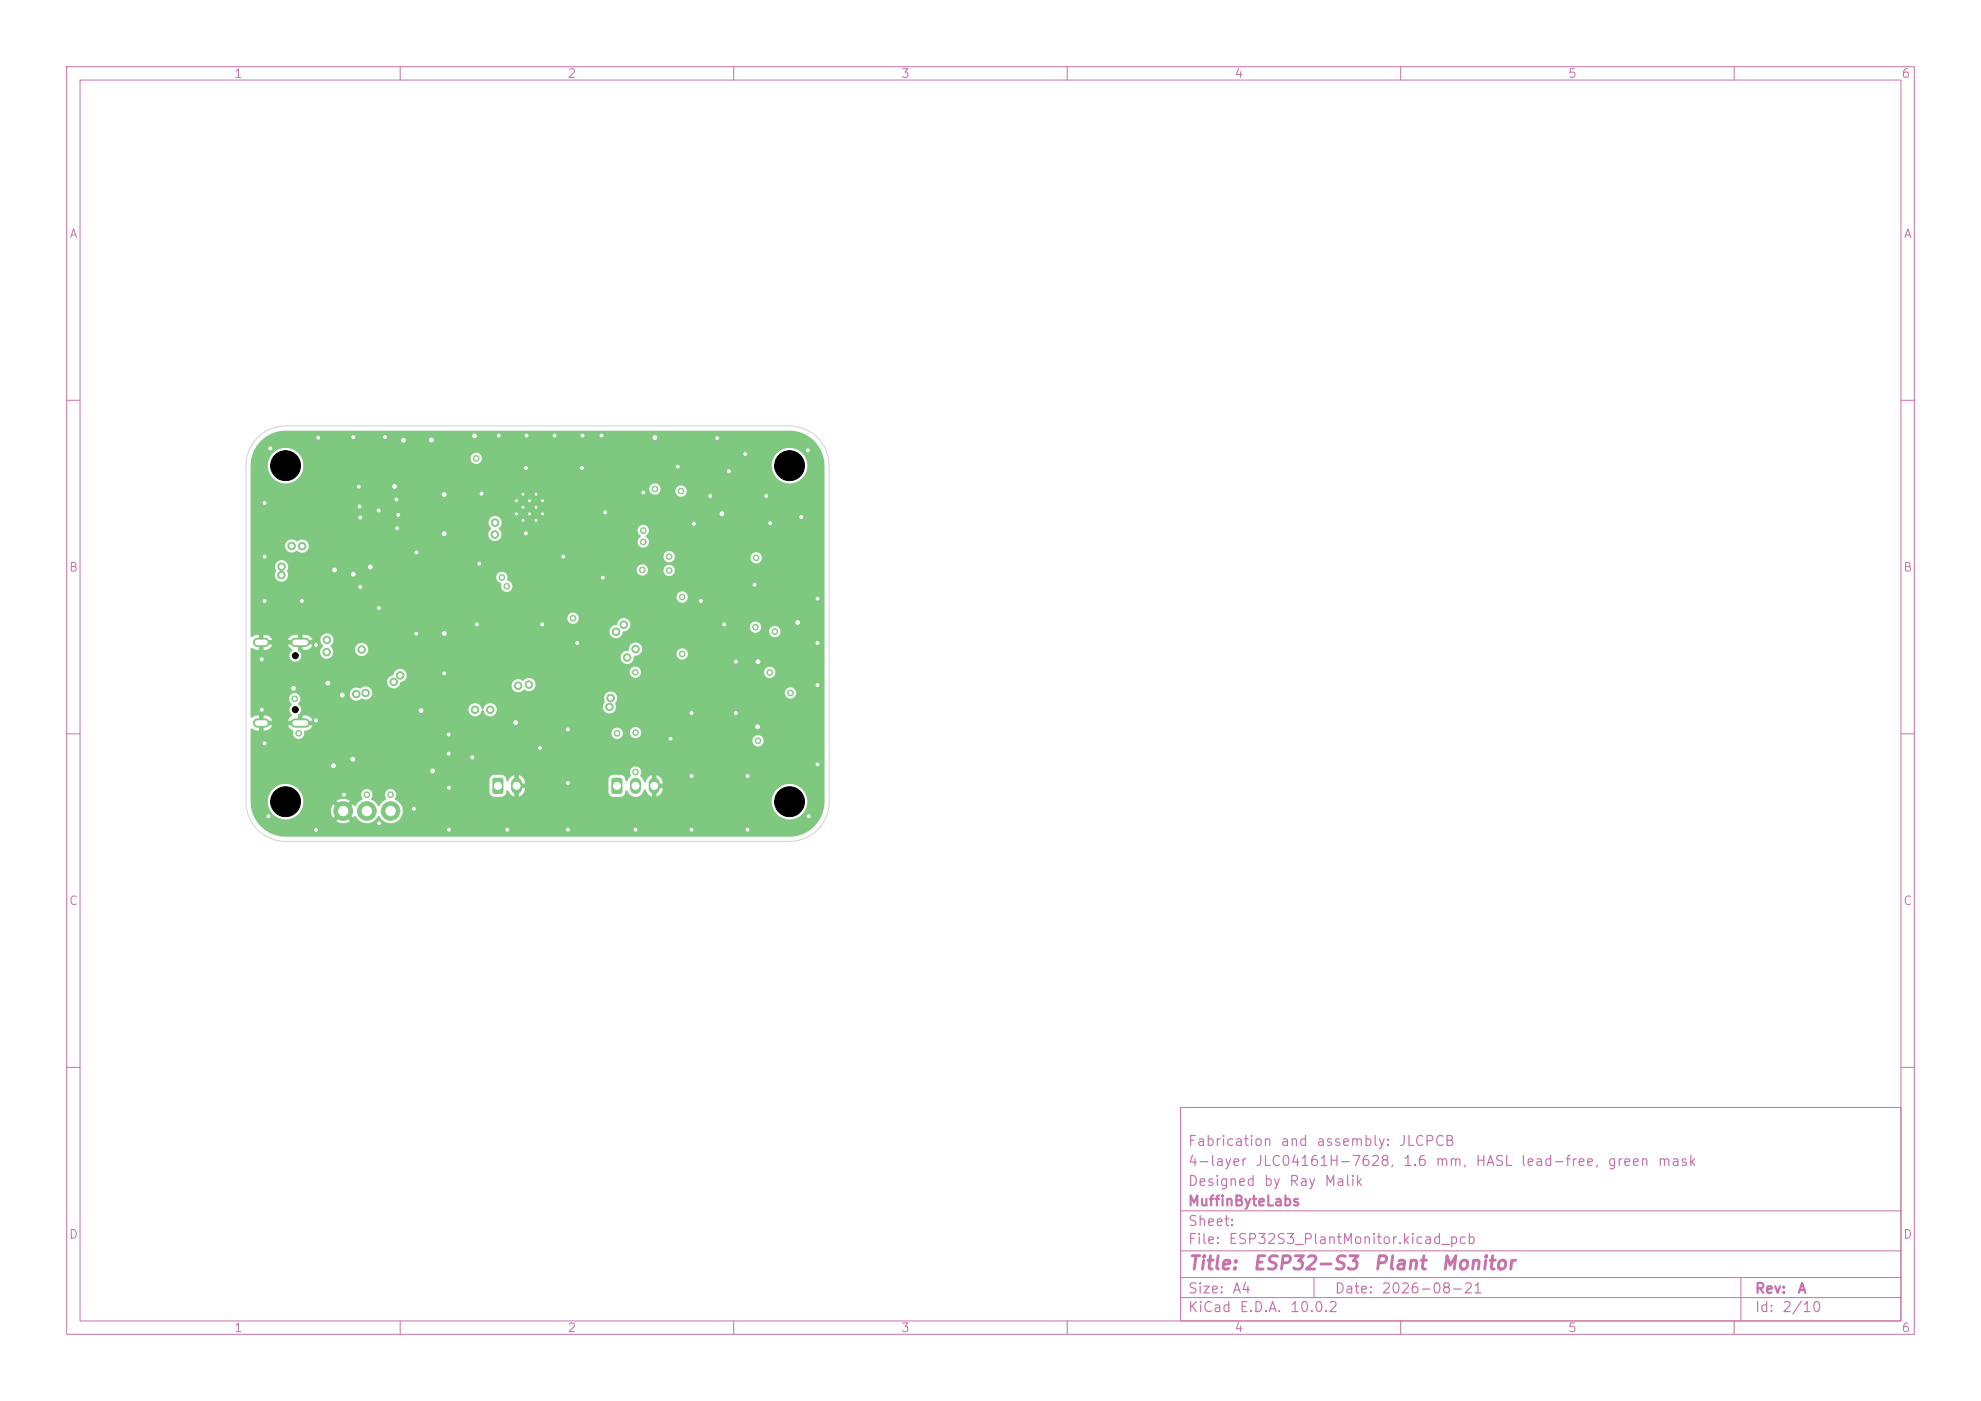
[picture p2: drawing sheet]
<svg xmlns="http://www.w3.org/2000/svg" width="297mm" height="210mm" viewBox="0 0 297 210" stroke-linecap="round" stroke-linejoin="round" font-family="sans-serif">
<defs><g id="words">
<g font-size="2" fill="#c872ab">
<text x="178" y="190.8">Title:</text>
<text x="187.7" y="190.8">ESP32-S3</text>
<text x="205.8" y="190.8">Plant</text>
<text x="215.9" y="190.8">Monitor</text>
</g>
<g font-size="1.5" fill="#c872ab">
<text x="178" y="172.2">Fabrication</text>
<text x="191.9" y="172.2">and</text>
<text x="197.2" y="172.2">assembly:</text>
<text x="209.6" y="172.2">JLCPCB</text>
<text x="178" y="178.2">Designed</text>
<text x="178" y="175.2">4-layer</text>
<text x="188.1" y="175.2">JLC04161H-7628,</text>
<text x="189.4" y="178.2">by</text>
<text x="193.2" y="178.2">Ray</text>
<text x="198.5" y="178.2">Malik</text>
<text x="210.2" y="175.2">1.6</text>
<text x="215.1" y="175.2">mm,</text>
<text x="221.1" y="175.2">HASL</text>
<text x="227.9" y="175.2">lead-free,</text>
<text x="240.9" y="175.2">green</text>
<text x="248.4" y="175.2">mask</text>
<text x="178" y="184.2">Sheet:</text>
<text x="178" y="181.2">MuffinByteLabs</text>
<text x="178" y="186.9">File:</text>
<text x="184.1" y="186.9">ESP32S3_PlantMonitor.kicad_pcb</text>
<text x="178" y="197.1">KiCad</text>
<text x="178" y="194.3">Size:</text>
<text x="184.7" y="194.3">A4</text>
<text x="185.7" y="197.1">E.D.A.</text>
<text x="193.3" y="197.1">10.0.2</text>
<text x="200" y="194.3">Date:</text>
<text x="207" y="194.3">2026-08-21</text>
<text x="263" y="194.3">Rev:</text>
<text x="263" y="197.1">Id:</text>
<text x="267.1" y="197.1">2/10</text>
<text x="269.4" y="194.3">A</text>
</g>
<g font-size="1.3" fill="#c872ab">
<text x="35" y="12">1</text>
<text x="85" y="12">2</text>
<text x="135" y="12">3</text>
<text x="185" y="12">4</text>
<text x="235" y="12">5</text>
<text x="285" y="12">6</text>
<text x="10.3" y="36">A</text>
<text x="285.4" y="36">A</text>
<text x="10.3" y="86">B</text>
<text x="285.3" y="86">B</text>
<text x="10.3" y="136">C</text>
<text x="285.3" y="136">C</text>
<text x="10.3" y="186">D</text>
<text x="285.3" y="186">D</text>
<text x="35" y="200">1</text>
<text x="85" y="200">2</text>
<text x="135" y="200">3</text>
<text x="185" y="200">4</text>
<text x="235" y="200">5</text>
<text x="285" y="200">6</text>
</g>
</g></defs>
<g fill="none" stroke="#c872ab" stroke-width=".15">
<path d="M10 10h277v190h-277zM12 12h273v186h-273zM60 10v2M110 10v2M160 10v2M210 10v2M260 10v2M10 60h2M285 60h2M10 110h2M285 110h2M10 160h2"/>
<path d="M177 166h108v32h-108zM285 160h2M60 198v2M110 198v2M160 198v2M177 194.5h108M177 191.5h108M177 187.5h108M177 181.5h108M197 191.5v3M210 198v2M260 198v2"/>
<path d="M261 191.5v6.5"/>
</g>
<g fill="#7fc87f" stroke="#7fc87f" stroke-width=".15">
<circle cx="55" cy="121.6" r="1.4"/>
<circle cx="77.4" cy="75.1" r=".42"/>
<circle cx="77.4" cy="77" r=".42"/>
<circle cx="78.4" cy="74.1" r=".42"/>
<circle cx="78.4" cy="76" r=".42"/>
<circle cx="78.4" cy="78" r=".42"/>
<circle cx="79.4" cy="75.1" r=".42"/>
<circle cx="79.4" cy="77" r=".42"/>
<circle cx="80.4" cy="74.1" r=".42"/>
<circle cx="80.4" cy="76" r=".42"/>
<circle cx="80.4" cy="78" r=".42"/>
<circle cx="81.3" cy="75.1" r=".42"/>
<circle cx="81.3" cy="77" r=".42"/>
</g>
<path d="M91.8 116.7l.2-.1h1l.3 .2v1.9l-.2 .3h-1.1l-.3-.2-.1-1.9z" fill="#7fc87f"/>
<path d="M95.3 117.4v.8M98.1 117.4v.8" fill="none" stroke="#7fc87f" stroke-width="1.7"/>
<g fill="#7fc87f" stroke="#7fc87f" stroke-width=".15">
<circle cx="58.6" cy="121.6" r="1.4"/>
<circle cx="51.5" cy="121.6" r="1.4"/>
</g>
<path d="M38.6 96.3h1.1M44.2 96.3h1.6M38.6 108.4h1.1M44.2 108.4h1.6" fill="none" stroke="#7fc87f" stroke-width="1.4"/>
<path d="M73.9 116.7l.3-.1h.9l.4 .2v1.9l-.2 .3h-1.1l-.4-.2v-1.9z" fill="#7fc87f"/>
<path d="M77.4 117.4v.8" fill="none" stroke="#7fc87f" stroke-width="1.7"/>
<g fill="#7fc87f" stroke="#7fc87f" stroke-width=".15">
<circle cx="42.2" cy="85" r=".56"/>
<circle cx="59" cy="102.2" r=".56"/>
<circle cx="60" cy="101.3" r=".56"/>
<circle cx="42.2" cy="86.2" r=".56"/>
<circle cx="45.3" cy="81.9" r=".56"/>
<circle cx="71.2" cy="106.4" r=".56"/>
<circle cx="73.5" cy="106.4" r=".56"/>
<circle cx="43.7" cy="81.8" r=".56"/>
<circle cx="121.2" cy="122.3" r=".42"/>
<circle cx="122.6" cy="114.6" r=".42"/>
<circle cx="60.5" cy="66" r=".56"/>
<circle cx="53" cy="86.1" r=".56"/>
<circle cx="67.3" cy="124.4" r=".42"/>
<circle cx="112.1" cy="124.4" r=".42"/>
<circle cx="47.4" cy="124.4" r=".42"/>
<circle cx="71.2" cy="65.3" r=".56"/>
<circle cx="53.9" cy="75.9" r=".42"/>
<circle cx="122.6" cy="102.7" r=".42"/>
<circle cx="40.5" cy="67.2" r=".42"/>
<circle cx="51.3" cy="104.2" r=".56"/>
<circle cx="59.7" cy="77.2" r=".42"/>
<circle cx="71.9" cy="84.5" r=".42"/>
<circle cx="57.7" cy="65.5" r=".42"/>
<circle cx="114.9" cy="74.4" r=".42"/>
<circle cx="66.6" cy="74.1" r=".56"/>
<circle cx="39.7" cy="83.4" r=".42"/>
<circle cx="87.2" cy="70.2" r=".42"/>
<circle cx="59.5" cy="79.2" r=".42"/>
<circle cx="64.9" cy="115.6" r=".56"/>
<circle cx="100.5" cy="110.7" r=".42"/>
<circle cx="85.1" cy="124.4" r=".42"/>
<circle cx="84.4" cy="83.4" r=".42"/>
<circle cx="85.1" cy="117.4" r=".42"/>
<circle cx="56.8" cy="76.5" r=".42"/>
<circle cx="45.3" cy="90.1" r=".42"/>
<circle cx="103.7" cy="124.4" r=".42"/>
<circle cx="56.8" cy="91.1" r=".42"/>
<circle cx="90.2" cy="65.3" r=".42"/>
<circle cx="39.7" cy="75.4" r=".42"/>
<circle cx="86.5" cy="96.4" r=".42"/>
<circle cx="44" cy="103.2" r=".56"/>
<circle cx="109.3" cy="70.6" r=".42"/>
<circle cx="106.5" cy="74.4" r=".42"/>
<circle cx="110.3" cy="106.9" r=".42"/>
<circle cx="53.8" cy="73" r=".42"/>
<circle cx="39.2" cy="98.8" r=".42"/>
<circle cx="107.5" cy="65.7" r=".42"/>
<circle cx="67.3" cy="113" r=".42"/>
<circle cx="120.1" cy="77.5" r=".42"/>
<circle cx="62.4" cy="82.8" r=".42"/>
<circle cx="108.2" cy="77" r=".56"/>
<circle cx="50.2" cy="85.4" r=".56"/>
<circle cx="50" cy="114.8" r=".56"/>
<circle cx="40.2" cy="122.3" r=".42"/>
<circle cx="90.4" cy="86.6" r=".42"/>
<circle cx="74.8" cy="65.3" r=".42"/>
<circle cx="56.8" cy="123.4" r=".42"/>
<circle cx="113.7" cy="99.2" r=".56"/>
<circle cx="78.8" cy="70.2" r=".42"/>
<circle cx="39.7" cy="111.4" r=".42"/>
<circle cx="55.5" cy="85" r=".56"/>
<circle cx="96.4" cy="73.8" r=".42"/>
<circle cx="119.6" cy="93.3" r=".56"/>
<circle cx="122.6" cy="96.4" r=".42"/>
<circle cx="122.6" cy="89.7" r=".42"/>
<circle cx="51.6" cy="119.1" r=".42"/>
<circle cx="113.6" cy="108.9" r=".56"/>
<circle cx="47.4" cy="96.7" r=".42"/>
<circle cx="95.3" cy="124.4" r=".42"/>
<circle cx="71.5" cy="93.6" r=".42"/>
<circle cx="110.3" cy="99.2" r=".42"/>
<circle cx="111.7" cy="68.1" r=".42"/>
<circle cx="47.7" cy="65.6" r=".42"/>
<circle cx="112.1" cy="116.3" r=".42"/>
<circle cx="53" cy="65.5" r=".42"/>
<circle cx="59.4" cy="74.9" r=".42"/>
<circle cx="87.3" cy="65.3" r=".42"/>
<circle cx="79" cy="65.3" r=".42"/>
<circle cx="39.2" cy="106.4" r=".42"/>
<circle cx="80.9" cy="112.1" r=".42"/>
<circle cx="83.1" cy="65.3" r=".42"/>
<circle cx="70.8" cy="113.5" r=".42"/>
<circle cx="103.7" cy="116.3" r=".42"/>
<circle cx="67.3" cy="110.1" r=".42"/>
<circle cx="66.6" cy="80" r=".56"/>
<circle cx="101.6" cy="69.9" r=".42"/>
<circle cx="52.9" cy="113.8" r=".56"/>
<circle cx="108.6" cy="93.6" r=".42"/>
<circle cx="77.3" cy="108.3" r=".56"/>
<circle cx="81.3" cy="93.6" r=".42"/>
<circle cx="103.7" cy="106.9" r=".42"/>
<circle cx="98.2" cy="65.6" r=".56"/>
<circle cx="78.8" cy="79.9" r=".42"/>
<circle cx="85.1" cy="109.3" r=".42"/>
<circle cx="59.2" cy="72.9" r=".56"/>
<circle cx="54" cy="77.6" r=".42"/>
<circle cx="66.6" cy="95" r=".56"/>
<circle cx="121.1" cy="67.5" r=".42"/>
<circle cx="39.7" cy="90.1" r=".42"/>
<circle cx="76" cy="124.4" r=".42"/>
<circle cx="104" cy="78.5" r=".42"/>
<circle cx="63.1" cy="106.5" r=".56"/>
<circle cx="64.7" cy="66" r=".56"/>
<circle cx="113.1" cy="87.6" r=".42"/>
<circle cx="115.5" cy="78.4" r=".42"/>
<circle cx="67.3" cy="118.1" r=".42"/>
<circle cx="62.4" cy="95" r=".42"/>
<circle cx="54" cy="88" r=".42"/>
<circle cx="49.1" cy="102.4" r=".56"/>
<circle cx="66.6" cy="100.9" r=".42"/>
<circle cx="72.2" cy="74" r=".42"/>
<circle cx="105.1" cy="90.1" r=".42"/>
<circle cx="90.7" cy="76.8" r=".42"/>
<circle cx="47.4" cy="108" r=".42"/>
<circle cx="62.1" cy="121.2" r=".42"/>
<circle cx="77.7" cy="102.8" r=".56"/>
<circle cx="91.4" cy="106" r=".56"/>
<circle cx="74.2" cy="80.1" r=".56"/>
<circle cx="91.5" cy="104.6" r=".56"/>
<circle cx="94" cy="98.6" r=".56"/>
<circle cx="74.2" cy="78.3" r=".56"/>
<circle cx="93.5" cy="93.6" r=".56"/>
<circle cx="95.3" cy="97.3" r=".56"/>
<circle cx="79.3" cy="102.6" r=".56"/>
<circle cx="92.4" cy="94.7" r=".56"/>
<circle cx="102.3" cy="98" r=".42"/>
<circle cx="96.3" cy="85.4" r=".42"/>
<circle cx="100.3" cy="85.5" r=".42"/>
<circle cx="102.3" cy="89.5" r=".42"/>
<circle cx="71.4" cy="68.7" r=".42"/>
<circle cx="113.4" cy="83.6" r=".42"/>
<circle cx="98.2" cy="73.3" r=".42"/>
<circle cx="102.1" cy="73.6" r=".42"/>
<circle cx="96.4" cy="79.5" r=".42"/>
<circle cx="116.2" cy="94.7" r=".42"/>
<circle cx="118.5" cy="103.9" r=".42"/>
<circle cx="115.4" cy="100.8" r=".42"/>
<circle cx="96.4" cy="81.2" r=".42"/>
<circle cx="113.7" cy="111" r=".42"/>
<circle cx="113.3" cy="94" r=".42"/>
<circle cx="54.2" cy="97.4" r=".56"/>
<circle cx="54.8" cy="103.9" r=".56"/>
<circle cx="49" cy="95.9" r=".56"/>
<circle cx="53.4" cy="104" r=".56"/>
<circle cx="49" cy="97.8" r=".56"/>
<circle cx="75.2" cy="86.6" r=".42"/>
<circle cx="55" cy="119.1" r=".42"/>
<circle cx="100.3" cy="83.4" r=".42"/>
<circle cx="92.5" cy="109.9" r=".42"/>
<circle cx="85.9" cy="92.7" r=".42"/>
<circle cx="95.3" cy="100.8" r=".42"/>
<circle cx="76" cy="87.9" r=".42"/>
<circle cx="58.6" cy="119.1" r=".42"/>
<circle cx="95.3" cy="115.7" r=".42"/>
<circle cx="95.3" cy="109.8" r=".42"/>
<circle cx="44.8" cy="109.9" r=".42"/>
<circle cx="44.2" cy="104.7" r=".42"/>
</g>
<path d="M39.1 66.1a5.3 5.3 0 0 1 3.8-1.5h75.5a5.3 5.3 0 0 1 5.2 5.3v50.3a5.2 5.2 0 0 1-5.2 5.2h-75.6a5.3 5.3 0 0 1-5.2-5.4h2.6v.3a2.66 2.66 0 0 0 2.1 2.5 2.66 2.66 0 0 0 2.9-1.4h4.4l.1 .6 .2 .6 .9-.8 .1 .2 .4 .2-.9 .9h.1a1.81 1.81 0 0 0 2 0l-.9-.9 .4-.2 .1-.2 .9 .8 .1-.3h.2a1.86 1.86 0 0 0 1.7 1.1 1.86 1.86 0 0 0 1.7-1.1h.2a1.83 1.83 0 0 0 2.9 .6 1.83 1.83 0 0 0-.3-2.9h56.2v.3a2.66 2.66 0 0 0 4.1 2.2 2.66 2.66 0 0 0 0-4.6 2.66 2.66 0 0 0-4.1 2.1h-56.2l-.3-.3a.86 .86 0 0 0 0-1.1 .86 .86 0 0 0-1.2-.1 .86 .86 0 0 0-.1 1.2v.1l-.5 .4-.5 .6-.3-.1a1.95 1.95 0 0 0-.9-.9v-.2a.85 .85 0 0 0-.1-1.1 .85 .85 0 0 0-1.2 0 .85 .85 0 0 0-.1 1.2v.1l-.5 .4-.5 .6h-.2l-.1-.2-.9 .8-.1-.3-.4-.2 .9-.8-.1-.1a1.81 1.81 0 0 0-2 .1l.9 .8-.4 .2-.1 .3-.9-.8-.3 .8h-4.4a2.66 2.66 0 0 0-1.7-3.8 2.66 2.66 0 0 0-3.3 2.4h-2.6v-3.1h35.8v2a.77 .77 0 0 0 .7 .5h1.2a1.25 1.25 0 0 0 .7-.9h.2l.4 .7 .5 .2v-1.2l.3 .1 .4-.1v1.2a1.25 1.25 0 0 0 .9-1.3h-.9l.2-.2-.2-.5h.9l-.1-.5h12.6v2a.77 .77 0 0 0 .7 .5h1.1a.83 .83 0 0 0 .8-.9h.1a1.7 1.7 0 0 0 1.3 .9 1.31 1.31 0 0 0 1.4-1l.1-.1a1.76 1.76 0 0 0 1 1.1v-1.2l.3 .1 .4-.1v1.2l.3-.1 .5-.5 .1-.7h-.8l.1-.2-.1-.5h.8a1.25 1.25 0 0 0-.9-1.2v1.2l-.2-.1-.5 .1v-1.2a1.91 1.91 0 0 0-1 1.1l-.2-.1-.1-.4-.4-.5a.89 .89 0 0 0-.2-1.2 .89 .89 0 0 0-1.2 .1l-.2 .4 .2 .8-.6 .7h-.2a.96 .96 0 0 0-.8-.9h-1.2l-.4 .2-.2 .5h-12.6l-.4-.5-.4-.2v1.2l-.3-.1-.4 .1v-1.2l-.5 .2-.4 .7h-.2a.96 .96 0 0 0-.8-.9h-1.2l-.4 .2-.2 .5h-35.8v-6h75.2a.85 .85 0 0 0 1.1 1 .85 .85 0 0 0 .4-1.4 .85 .85 0 0 0-1.4 .2l-.1 .2h-75.2v-1.6a.61 .61 0 0 1 .7 .2h.5v-.7h.7v.7h.6l.3-.3 .4-.5h-.8a.42 .42 0 0 0 0-.7h4a.42 .42 0 0 0 0 .7h-.8l.2 .4 .6 .5a.85 .85 0 0 0 .7 1.2 .85 .85 0 0 0 .9-1h46.1v.2a.84 .84 0 0 0 1 .8 .84 .84 0 0 0 .6-1.1h1.1v.2a.85 .85 0 0 0 1.3 .6 .85 .85 0 0 0 0-1.4 .85 .85 0 0 0-1.3 .6h-1.1v-.1a.85 .85 0 0 0-.9-.5 .85 .85 0 0 0-.7 .7h-46.1v-.2l.1-.1a1.1 1.1 0 0 0 1.2-.8h-.9a.42 .42 0 0 0 0-.7h.9l-.4-.5a1.38 1.38 0 0 0-1.1-.2v.7h-.7v-.8l.3-.4 .1-.3h25.1a1 1 0 0 0 1 .9 1 1 0 0 0 1-.9l.2-.1a1.23 1.23 0 0 0 1 1 .98 .98 0 0 0 1-1.3h16v.2a.99 .99 0 0 0 1.4 .6 .99 .99 0 0 0 .4-1.4v-.1a1.03 1.03 0 0 0-.2-1.6h25.7v.2a.85 .85 0 0 0 1.3 .6 .85 .85 0 0 0 0-1.4 .85 .85 0 0 0-1.3 .6l-25.9-.1a.99 .99 0 0 0-1 .3 .99 .99 0 0 0-.1 1.1l-.3 .6v.4h-16a1 1 0 0 0-1-.7 1 1 0 0 0-.9 .9l-.2 .1-.1-.2a.98 .98 0 0 0-1.1-.8 .98 .98 0 0 0-.9 1.1h-25.1l-.1-.5-.3-.5a.9 .9 0 0 0 .1-1.4h7.6l.1 .2a1.01 1.01 0 0 0 1.7 .4 1 1 0 0 0 1.4-.2 1 1 0 0 0-.2-1.4 1 1 0 0 0-1.4 .1 1.03 1.03 0 0 0-1 0 1.03 1.03 0 0 0-.6 .9h-7.7a.86 .86 0 0 0-1.2 .2 .86 .86 0 0 0 .2 1.2v.2a.91 .91 0 0 0 .1 1.5v.1l-.4 .4-.2 .3h-2.4l-.4-.5-.6-.2h-.3v.7h-.7v-.7h-.5l-.5 .3-.2-.1v-5.2h20.5v.2a.98 .98 0 0 0 1.6 .4h17v.2a.99 .99 0 0 0 1.8 .3 1.06 1.06 0 0 0 1.2 .1 1.06 1.06 0 0 0 .6-1 .99 .99 0 0 0-.7-.8 .99 .99 0 0 0-1.1 .3 1.05 1.05 0 0 0-1.2-.1 1.05 1.05 0 0 0-.6 1h-17l.3-.6a1.02 1.02 0 0 0 .8-1.6h33.6v.2a.85 .85 0 0 0 .9 .7 .85 .85 0 0 0 .8-.9h18.5v.2a.85 .85 0 0 0 1.3 .6 .85 .85 0 0 0 0-1.4 .85 .85 0 0 0-1.3 .6h-18.5a.85 .85 0 0 0-.8-.8 .85 .85 0 0 0-.9 .8l-33.6-.1a1.01 1.01 0 0 0-1.1-.3 1.01 1.01 0 0 0-.7 .9 1.06 1.06 0 0 0-.9 1.1h-20.5v-5.1l.2-.1 .5 .3h.5v-.7h.7v.7h.3l.6-.2 .4-.6h-.8a.42 .42 0 0 0 0-.7l4 .1a.42 .42 0 0 0 0 .6h-.8l.2 .4 .4 .3v.2a.88 .88 0 0 0-.3 1.2 .88 .88 0 0 0 1.2 .3 .88 .88 0 0 0 .3-1.2h3v.2a.98 .98 0 0 0 1.4 .7h43.6l.1 .1a.99 .99 0 0 0 1.1 .7 .99 .99 0 0 0 .8-1l.1-.2 .5-.1 .4-.3h5.4v.2a.85 .85 0 0 0 1.3 .6 .85 .85 0 0 0 0-1.4 .85 .85 0 0 0-1.3 .6h-5.4l.2-.1a.99 .99 0 0 0-.7-1.5 .99 .99 0 0 0-1.2 1.1l-.1 .2h-.3a.98 .98 0 0 0-.9 1.1h-43.6v-.1a.98 .98 0 0 0 .5-1.1h3.3l.1 .2a.98 .98 0 0 0 1.6 .4 .98 .98 0 0 0-.3-1.7 .98 .98 0 0 0-1.4 1.1h-3.3l-.4-.7a.99 .99 0 0 0 .3-1.4 .99 .99 0 0 0-1.4-.2 .99 .99 0 0 0 0 1.5v.2l-.3 .4-.1 .5h-3l-.3-.3v-.8h.7v.7h.5l.6-.2 .4-.6h-.9a.42 .42 0 0 0 0-.7h.9l-.4-.5a1.38 1.38 0 0 0-1.1-.2v.7h-.7v-.7l-1 .1-.3 .3-.2 .3h-2.4l-.2-.3-.3-.3-.8-.1v.7h-.7v-.7h-.5l-.6 .3-.1-.2v-.5h53.8a1 1 0 0 0 1 .9 1 1 0 0 0 1-1l.1-.1a.97 .97 0 0 0 1-.7h17.9v.2a.84 .84 0 0 0 .6 .7 .84 .84 0 0 0 .9-.2h1.4v.2a.85 .85 0 0 0 1.3 .6 .85 .85 0 0 0 0-1.4 .85 .85 0 0 0-1.3 .6l-1.4-.1a.85 .85 0 0 0-.3-1.3 .85 .85 0 0 0-1.2 .7h-17.9v-.1a.99 .99 0 0 0-.9-1.1 .99 .99 0 0 0-1.1 .9 1.15 1.15 0 0 0-1.1 1.2h-53.8v-2.2h47.5v.2a.85 .85 0 0 0 1.3 .6 .85 .85 0 0 0 0-1.4 .85 .85 0 0 0-1.3 .6h-47.5v-3.2h63.8v.2a.85 .85 0 0 0 1.3 .6 .85 .85 0 0 0 0-1.4 .85 .85 0 0 0-1.3 .6h-63.8v-3.1h3.6v.2a.98 .98 0 0 0 1 .7 .98 .98 0 0 0 .9-.8h31.3v.3a.94 .94 0 0 0 .7 .7 1.07 1.07 0 0 0 .6 1.3 .86 .86 0 0 0 1.1-.6 .86 .86 0 0 0-.7-1.1 1.07 1.07 0 0 0-.5-1.2 .85 .85 0 0 0-1.2 .6h-31.3l.1-.3-.2-.5 .1-.3h52.4v.3a.84 .84 0 0 0 .9 .7 .84 .84 0 0 0 .7-.9h2.4v.2a.85 .85 0 0 0 1.3 .6 .85 .85 0 0 0 0-1.4 .85 .85 0 0 0-1.3 .6l-2.4-.1a.85 .85 0 0 0-.8-.7 .85 .85 0 0 0-.8 .7h-52.4l.1-.1a.99 .99 0 0 0-1.2-1.2 .99 .99 0 0 0-.6 1.6l-.2 .7h-3.6v-3h61.9v.3a.84 .84 0 0 0 .8 .7 .84 .84 0 0 0 .9-.8h11.3v.2a.85 .85 0 0 0 1.3 .6 .85 .85 0 0 0 0-1.4 .85 .85 0 0 0-1.3 .6h-11.3v-.2a.85 .85 0 0 0-.9-.7 .85 .85 0 0 0-.8 .7h-61.9v-1.4h5.1l.1 .2a1.01 1.01 0 0 0 1.7 .4 1.05 1.05 0 0 0 1.1 .3 1.05 1.05 0 0 0 .7-1 1.01 1.01 0 0 0-.7-.9 1.01 1.01 0 0 0-1 .3 1.05 1.05 0 0 0-1.2-.3 1.05 1.05 0 0 0-.7 1h-5.1v-1.7h35.6l.1 .2a.98 .98 0 0 0 1.4 .6 .98 .98 0 0 0 .2-1.6h20.7l.1 .5 .4 .4-.1 .2a.86 .86 0 0 0-.2 1.3 .86 .86 0 0 0 1.3 0 .86 .86 0 0 0-.3-1.3v-.2a.85 .85 0 0 0 .1-1.5 .85 .85 0 0 0-1.3 .6h-20.7l-.1-.2a1 1 0 0 0 .2-1.5 1 1 0 0 0-1.5 0 1 1 0 0 0 .1 1.5l-.3 .6-.1 .4h-35.6v-7h59.7a.84 .84 0 0 0 .7 .9 .84 .84 0 0 0 1-.6h2.3v.2a.85 .85 0 0 0 1.3 .6 .85 .85 0 0 0 0-1.4 .85 .85 0 0 0-1.3 .6h-2.3v-.1a.85 .85 0 0 0-.7-.9 .85 .85 0 0 0-1 .7h-59.7v-3.6h2.6v.4a2.66 2.66 0 0 0 2.8 2.5 2.66 2.66 0 0 0 2.5-2.9h70.2v.4a2.66 2.66 0 0 0 4.1 2.1 2.66 2.66 0 0 0 0-4.6 2.66 2.66 0 0 0-4.1 2.1h-70.2l-.3-1h25.4v.2a.85 .85 0 0 0 1.3 .6 .85 .85 0 0 0 0-1.4 .85 .85 0 0 0-1.3 .6h-25.4l-.2-.3a2.66 2.66 0 0 0-2.9-1.1 2.66 2.66 0 0 0-1.9 2.4h-2.6a5.3 5.3 0 0 1 1.5-3.5z" fill="#7fc87f"/>
<path d="M38.6 65.6a5.9 5.9 0 0 1 4.2-1.7h75.6a6 6 0 0 1 5.9 5.9v50.4a5.9 5.9 0 0 1-5.9 5.9h-75.6a5.9 5.9 0 0 1-5.9-5.9v-50.4a5.9 5.9 0 0 1 1.7-4.2z" fill="none" stroke="#d0d2cd" stroke-width=".15"/>
<g fill="#fff" stroke="#fff" stroke-width=".15">
<circle cx="42.2" cy="85" r=".28"/>
<circle cx="59" cy="102.2" r=".28"/>
<circle cx="60" cy="101.3" r=".28"/>
<circle cx="42.2" cy="86.2" r=".28"/>
<circle cx="45.3" cy="81.9" r=".28"/>
<circle cx="71.2" cy="106.4" r=".28"/>
<circle cx="73.5" cy="106.4" r=".28"/>
<circle cx="43.7" cy="81.8" r=".28"/>
<circle cx="121.2" cy="122.3" r=".21"/>
<circle cx="122.6" cy="114.6" r=".21"/>
<circle cx="60.5" cy="66" r=".28"/>
<circle cx="53" cy="86.1" r=".28"/>
<circle cx="67.3" cy="124.4" r=".21"/>
<circle cx="112.1" cy="124.4" r=".21"/>
<circle cx="47.4" cy="124.4" r=".21"/>
<circle cx="71.2" cy="65.3" r=".28"/>
<circle cx="53.9" cy="75.9" r=".21"/>
<circle cx="122.6" cy="102.7" r=".21"/>
<circle cx="40.5" cy="67.2" r=".21"/>
<circle cx="51.3" cy="104.2" r=".28"/>
<circle cx="59.7" cy="77.2" r=".21"/>
<circle cx="71.9" cy="84.5" r=".21"/>
<circle cx="57.7" cy="65.5" r=".21"/>
<circle cx="114.9" cy="74.4" r=".21"/>
<circle cx="66.6" cy="74.1" r=".28"/>
<circle cx="39.7" cy="83.4" r=".21"/>
<circle cx="87.2" cy="70.2" r=".21"/>
<circle cx="59.5" cy="79.2" r=".21"/>
<circle cx="64.9" cy="115.6" r=".28"/>
<circle cx="100.5" cy="110.7" r=".21"/>
<circle cx="85.1" cy="124.4" r=".21"/>
<circle cx="84.4" cy="83.4" r=".21"/>
<circle cx="85.1" cy="117.4" r=".21"/>
<circle cx="56.8" cy="76.5" r=".21"/>
<circle cx="45.3" cy="90.1" r=".21"/>
<circle cx="103.7" cy="124.4" r=".21"/>
<circle cx="56.8" cy="91.1" r=".21"/>
<circle cx="90.2" cy="65.3" r=".21"/>
<circle cx="39.7" cy="75.4" r=".21"/>
<circle cx="86.5" cy="96.4" r=".21"/>
<circle cx="44" cy="103.2" r=".28"/>
<circle cx="109.3" cy="70.6" r=".21"/>
<circle cx="106.5" cy="74.4" r=".21"/>
<circle cx="110.3" cy="106.9" r=".21"/>
<circle cx="53.8" cy="73" r=".21"/>
<circle cx="39.2" cy="98.8" r=".21"/>
<circle cx="107.5" cy="65.7" r=".21"/>
<circle cx="67.3" cy="113" r=".21"/>
<circle cx="120.1" cy="77.5" r=".21"/>
<circle cx="62.4" cy="82.8" r=".21"/>
<circle cx="108.2" cy="77" r=".28"/>
<circle cx="50.2" cy="85.4" r=".28"/>
<circle cx="50" cy="114.8" r=".28"/>
<circle cx="40.2" cy="122.3" r=".21"/>
<circle cx="90.4" cy="86.6" r=".21"/>
<circle cx="74.8" cy="65.3" r=".21"/>
<circle cx="56.8" cy="123.4" r=".21"/>
<circle cx="113.7" cy="99.2" r=".28"/>
<circle cx="78.8" cy="70.2" r=".21"/>
<circle cx="39.7" cy="111.4" r=".21"/>
<circle cx="55.5" cy="85" r=".28"/>
<circle cx="96.4" cy="73.8" r=".21"/>
<circle cx="119.6" cy="93.3" r=".28"/>
<circle cx="122.6" cy="96.4" r=".21"/>
<circle cx="122.6" cy="89.7" r=".21"/>
<circle cx="51.6" cy="119.1" r=".21"/>
<circle cx="113.6" cy="108.9" r=".28"/>
<circle cx="47.4" cy="96.7" r=".21"/>
<circle cx="95.3" cy="124.4" r=".21"/>
<circle cx="71.5" cy="93.6" r=".21"/>
<circle cx="110.3" cy="99.2" r=".21"/>
<circle cx="111.7" cy="68.1" r=".21"/>
<circle cx="47.7" cy="65.6" r=".21"/>
<circle cx="112.1" cy="116.3" r=".21"/>
<circle cx="53" cy="65.5" r=".21"/>
<circle cx="59.4" cy="74.9" r=".21"/>
<circle cx="87.3" cy="65.3" r=".21"/>
<circle cx="79" cy="65.3" r=".21"/>
<circle cx="39.2" cy="106.4" r=".21"/>
<circle cx="80.9" cy="112.1" r=".21"/>
<circle cx="83.1" cy="65.3" r=".21"/>
<circle cx="70.8" cy="113.5" r=".21"/>
<circle cx="103.7" cy="116.3" r=".21"/>
<circle cx="67.3" cy="110.1" r=".21"/>
<circle cx="66.6" cy="80" r=".28"/>
<circle cx="101.6" cy="69.9" r=".21"/>
<circle cx="52.9" cy="113.8" r=".28"/>
<circle cx="108.6" cy="93.6" r=".21"/>
<circle cx="77.3" cy="108.3" r=".28"/>
<circle cx="81.3" cy="93.6" r=".21"/>
<circle cx="103.7" cy="106.9" r=".21"/>
<circle cx="98.2" cy="65.6" r=".28"/>
<circle cx="78.8" cy="79.9" r=".21"/>
<circle cx="85.1" cy="109.3" r=".21"/>
<circle cx="59.2" cy="72.9" r=".28"/>
<circle cx="54" cy="77.6" r=".21"/>
<circle cx="66.6" cy="95" r=".28"/>
<circle cx="121.1" cy="67.5" r=".21"/>
<circle cx="39.7" cy="90.1" r=".21"/>
<circle cx="76" cy="124.4" r=".21"/>
<circle cx="104" cy="78.5" r=".21"/>
<circle cx="63.1" cy="106.5" r=".28"/>
<circle cx="64.7" cy="66" r=".28"/>
<circle cx="113.1" cy="87.6" r=".21"/>
<circle cx="115.5" cy="78.4" r=".21"/>
<circle cx="67.3" cy="118.1" r=".21"/>
<circle cx="62.4" cy="95" r=".21"/>
<circle cx="54" cy="88" r=".21"/>
<circle cx="49.1" cy="102.4" r=".28"/>
<circle cx="66.6" cy="100.9" r=".21"/>
<circle cx="72.2" cy="74" r=".21"/>
<circle cx="105.1" cy="90.1" r=".21"/>
<circle cx="90.7" cy="76.8" r=".21"/>
<circle cx="47.4" cy="108" r=".21"/>
<circle cx="62.1" cy="121.2" r=".21"/>
<circle cx="77.7" cy="102.8" r=".28"/>
<circle cx="91.4" cy="106" r=".28"/>
<circle cx="74.2" cy="80.1" r=".28"/>
<circle cx="91.5" cy="104.6" r=".28"/>
<circle cx="94" cy="98.6" r=".28"/>
<circle cx="74.2" cy="78.3" r=".28"/>
<circle cx="93.5" cy="93.6" r=".28"/>
<circle cx="95.3" cy="97.3" r=".28"/>
<circle cx="79.3" cy="102.6" r=".28"/>
<circle cx="92.4" cy="94.7" r=".28"/>
<circle cx="102.3" cy="98" r=".21"/>
<circle cx="96.3" cy="85.4" r=".21"/>
<circle cx="100.3" cy="85.5" r=".21"/>
<circle cx="102.3" cy="89.5" r=".21"/>
<circle cx="71.4" cy="68.7" r=".21"/>
<circle cx="113.4" cy="83.6" r=".21"/>
<circle cx="98.2" cy="73.3" r=".21"/>
<circle cx="102.1" cy="73.6" r=".21"/>
<circle cx="96.4" cy="79.5" r=".21"/>
<circle cx="116.2" cy="94.7" r=".21"/>
<circle cx="118.5" cy="103.9" r=".21"/>
<circle cx="115.4" cy="100.8" r=".21"/>
<circle cx="96.4" cy="81.2" r=".21"/>
<circle cx="113.7" cy="111" r=".21"/>
<circle cx="113.3" cy="94" r=".21"/>
<circle cx="54.2" cy="97.4" r=".28"/>
<circle cx="54.8" cy="103.9" r=".28"/>
<circle cx="49" cy="95.9" r=".28"/>
<circle cx="53.4" cy="104" r=".28"/>
<circle cx="49" cy="97.8" r=".28"/>
<circle cx="75.2" cy="86.6" r=".21"/>
<circle cx="55" cy="119.1" r=".21"/>
<circle cx="100.3" cy="83.4" r=".21"/>
<circle cx="92.5" cy="109.9" r=".21"/>
<circle cx="85.9" cy="92.7" r=".21"/>
<circle cx="95.3" cy="100.8" r=".21"/>
<circle cx="76" cy="87.9" r=".21"/>
<circle cx="58.6" cy="119.1" r=".21"/>
<circle cx="95.3" cy="115.7" r=".21"/>
<circle cx="95.3" cy="109.8" r=".21"/>
<circle cx="44.8" cy="109.9" r=".21"/>
<circle cx="44.2" cy="104.7" r=".21"/>
<circle cx="55" cy="121.6" r=".7"/>
<circle cx="77.4" cy="75.1" r=".14"/>
<circle cx="77.4" cy="77" r=".14"/>
<circle cx="78.4" cy="74.1" r=".14"/>
<circle cx="78.4" cy="76" r=".14"/>
<circle cx="78.4" cy="78" r=".14"/>
<circle cx="79.4" cy="75.1" r=".14"/>
<circle cx="79.4" cy="77" r=".14"/>
<circle cx="80.4" cy="74.1" r=".14"/>
<circle cx="80.4" cy="76" r=".14"/>
<circle cx="80.4" cy="78" r=".14"/>
<circle cx="81.3" cy="75.1" r=".14"/>
<circle cx="81.3" cy="77" r=".14"/>
<circle cx="92.5" cy="117.8" r=".52"/>
<circle cx="95.3" cy="117.8" r=".52"/>
<circle cx="98.1" cy="117.8" r=".52"/>
<circle cx="58.6" cy="121.6" r=".7"/>
<circle cx="51.5" cy="121.6" r=".7"/>
<circle cx="74.6" cy="117.8" r=".52"/>
<circle cx="77.4" cy="117.8" r=".52"/>
</g>
<g fill="#000" stroke="#000" stroke-width=".15">
<circle cx="42.8" cy="69.8" r="2.24"/>
<circle cx="118.4" cy="69.8" r="2.24"/>
<circle cx="44.3" cy="98.3" r=".45"/>
<circle cx="44.3" cy="106.4" r=".45"/>
<circle cx="42.8" cy="120.2" r="2.24"/>
<circle cx="118.4" cy="120.2" r="2.24"/>
</g>
<path d="M38.6 96.3h1.1M44.2 96.3h1.6M38.6 108.4h1.1M44.2 108.4h1.6" fill="none" stroke="#fff" stroke-width=".84"/>
<use href="#words"/>
</svg>
